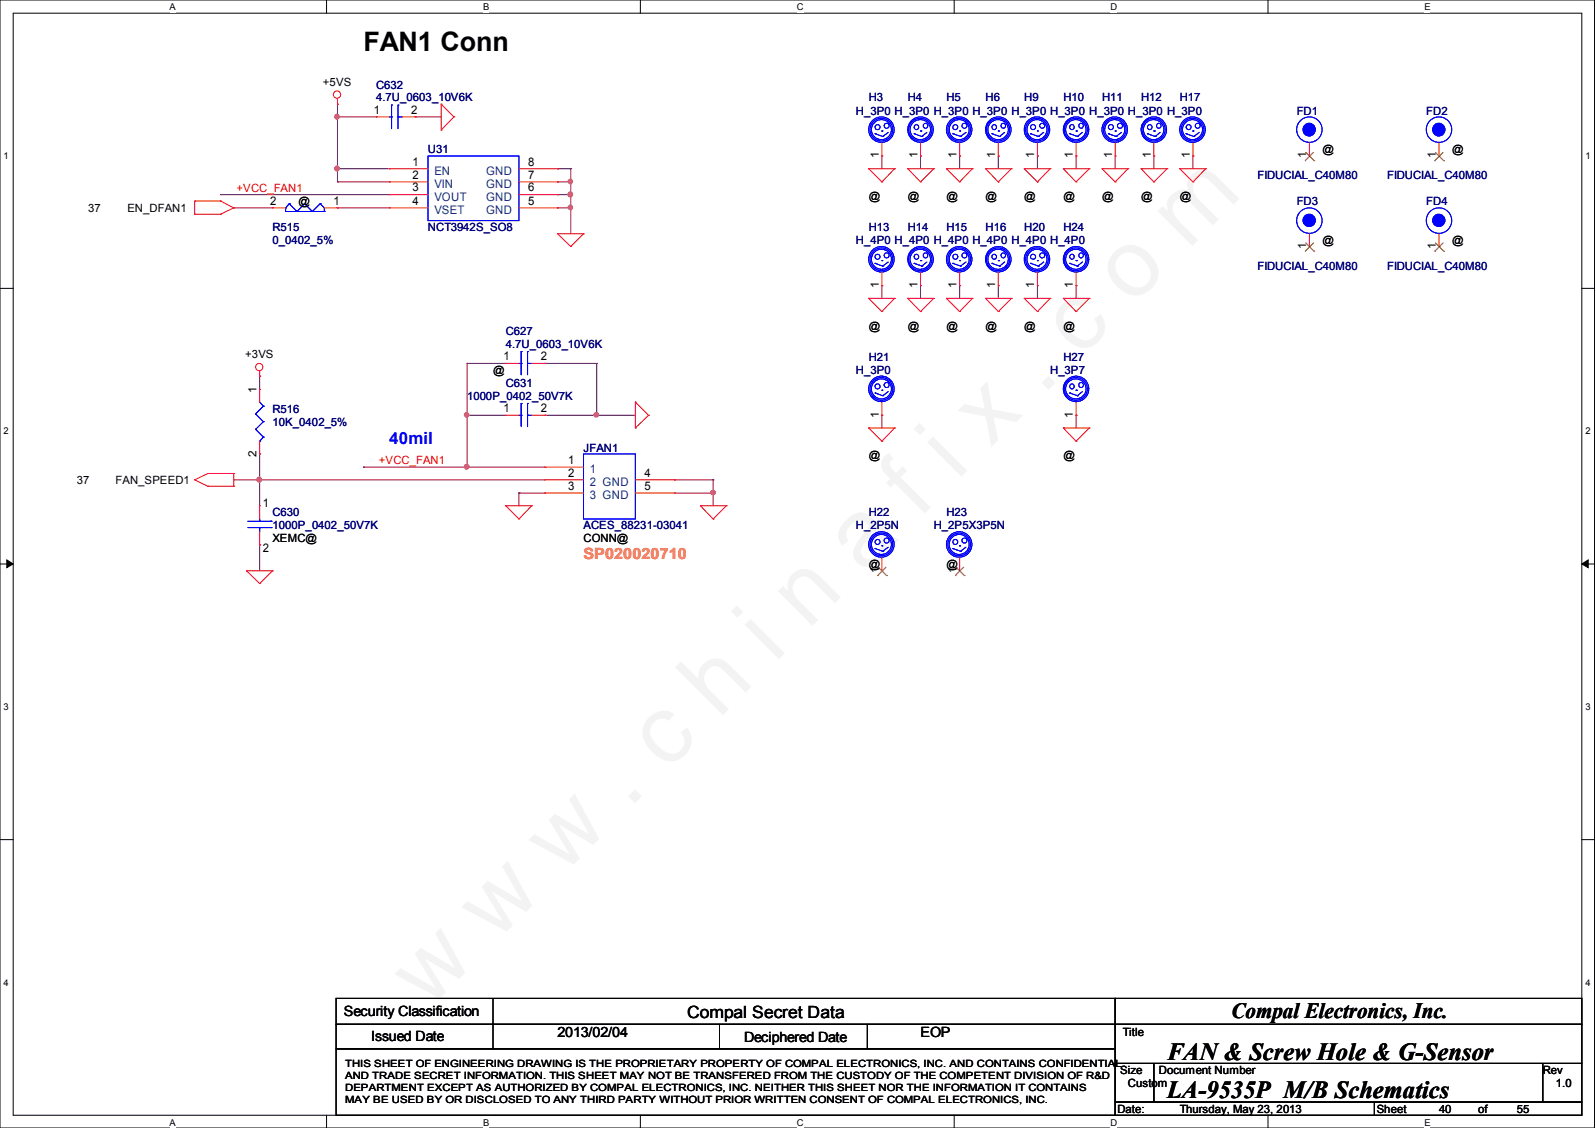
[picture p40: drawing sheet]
<svg xmlns="http://www.w3.org/2000/svg" width="297mm" height="210mm" viewBox="0 0 297 210" stroke-linecap="round" stroke-linejoin="round" font-family="sans-serif">
<defs><g id="words">
<text font-size="17.6" fill="#f0f" x="79.7" y="188" transform="rotate(-45 79.7 188)">w w w . c h i n a f i x . c o m</text>
<text font-size="5" x="67.6" y="9.6">FAN1 Conn</text>
<g font-size="4.6">
<text x="217.3" y="197.3">FAN &amp; Screw Hole &amp; G-Sensor</text>
<text x="217.3" y="204.5">LA-9535P M/B Schematics</text>
</g>
<text font-size="4.1" x="229.3" y="189.5">Compal Electronics, Inc.</text>
<text font-size="3.1" fill="#00f" x="72.5" y="82.6">40mil</text>
<text font-size="3.1" x="127.9" y="189.5">Compal Secret Data</text>
<text font-size="2.9" fill="#ff8000" x="108.6" y="104.1">SP020020710</text>
<g font-size="2.6">
<text x="64" y="189.1">Security Classification</text>
<text x="69.1" y="193.8">Issued Date</text>
<text x="103.8" y="193">2013/02/04</text>
<text x="138.5" y="194">Deciphered Date</text>
<text x="171.4" y="193">EOP</text>
</g>
<g font-size="2.2">
<text x="69.6" y="21.2">1</text>
<text x="76.5" y="21.2">2</text>
<text x="76.8" y="30.8">1</text>
<text x="76.8" y="33.3">2</text>
<text x="76.8" y="35.6">3</text>
<text x="98.3" y="30.8">8</text>
<text x="98.3" y="33.3">7</text>
<text x="98.3" y="35.6">6</text>
<text x="50.3" y="38.1">2</text>
<text x="62.1" y="38.1">1</text>
<text x="76.8" y="38.1">4</text>
<text x="98.3" y="38.1">5</text>
<text x="93.7" y="67.1">1</text>
<text x="100.7" y="67.1">2</text>
<text x="93.7" y="76.7">1</text>
<text x="100.7" y="76.7">2</text>
<text x="105.8" y="86.4">1</text>
<text x="105.8" y="88.7">2</text>
<text x="120" y="88.7">4</text>
<text x="48.9" y="94.4">1</text>
<text x="105.8" y="91.2">3</text>
<text x="120" y="91.2">5</text>
<text x="48.9" y="102.8">2</text>
</g>
<g font-size="2.2" fill="#004080">
<text x="80.9" y="32.5">EN</text>
<text x="80.9" y="35">VIN</text>
<text x="90.5" y="32.5">GND</text>
<text x="90.5" y="35">GND</text>
<text x="80.9" y="37.3">VOUT</text>
<text x="80.9" y="39.8">VSET</text>
<text x="90.5" y="37.3">GND</text>
<text x="90.5" y="39.8">GND</text>
<text x="109.8" y="88.1">1</text>
<text x="109.8" y="90.4">2 GND</text>
<text x="109.8" y="92.9">3 GND</text>
</g>
<g font-size="2.1">
<text x="60.1" y="16">+5VS</text>
<text x="163.6" y="29.5" transform="rotate(-90 163.6 29.5)">1</text>
<text x="170.8" y="29.5" transform="rotate(-90 170.8 29.5)">1</text>
<text x="178.1" y="29.5" transform="rotate(-90 178.1 29.5)">1</text>
<text x="185.3" y="29.5" transform="rotate(-90 185.3 29.5)">1</text>
<text x="192.5" y="29.5" transform="rotate(-90 192.5 29.5)">1</text>
<text x="199.7" y="29.5" transform="rotate(-90 199.7 29.5)">1</text>
<text x="207" y="29.5" transform="rotate(-90 207 29.5)">1</text>
<text x="214.2" y="29.5" transform="rotate(-90 214.2 29.5)">1</text>
<text x="221.5" y="29.5" transform="rotate(-90 221.5 29.5)">1</text>
<text x="243.2" y="29.5" transform="rotate(-90 243.2 29.5)">1</text>
<text x="246.2" y="28.5">@</text>
<text x="267.3" y="29.5" transform="rotate(-90 267.3 29.5)">1</text>
<text x="270.3" y="28.5">@</text>
<text x="16.4" y="39.4">37</text>
<text x="23.7" y="39.4">EN_DFAN1</text>
<text x="55.5" y="38.2">@</text>
<text x="161.7" y="37.3">@</text>
<text x="169" y="37.3">@</text>
<text x="176.2" y="37.3">@</text>
<text x="183.5" y="37.3">@</text>
<text x="190.7" y="37.3">@</text>
<text x="198" y="37.3">@</text>
<text x="205.2" y="37.3">@</text>
<text x="212.4" y="37.3">@</text>
<text x="219.6" y="37.3">@</text>
<text x="243.2" y="46.4" transform="rotate(-90 243.2 46.4)">1</text>
<text x="246.2" y="45.5">@</text>
<text x="267.3" y="46.4" transform="rotate(-90 267.3 46.4)">1</text>
<text x="270.3" y="45.5">@</text>
<text x="163.6" y="53.6" transform="rotate(-90 163.6 53.6)">1</text>
<text x="170.8" y="53.6" transform="rotate(-90 170.8 53.6)">1</text>
<text x="178.1" y="53.6" transform="rotate(-90 178.1 53.6)">1</text>
<text x="185.3" y="53.6" transform="rotate(-90 185.3 53.6)">1</text>
<text x="192.5" y="53.6" transform="rotate(-90 192.5 53.6)">1</text>
<text x="199.7" y="53.6" transform="rotate(-90 199.7 53.6)">1</text>
<text x="161.7" y="61.4">@</text>
<text x="169" y="61.4">@</text>
<text x="176.2" y="61.4">@</text>
<text x="183.5" y="61.4">@</text>
<text x="190.7" y="61.4">@</text>
<text x="198" y="61.4">@</text>
<text x="45.6" y="66.6">+3VS</text>
<text x="91.8" y="69.6">@</text>
<text x="47.8" y="73.2" transform="rotate(-90 47.8 73.2)">1</text>
<text x="163.6" y="77.7" transform="rotate(-90 163.6 77.7)">1</text>
<text x="199.7" y="77.7" transform="rotate(-90 199.7 77.7)">1</text>
<text x="47.8" y="85" transform="rotate(-90 47.8 85)">2</text>
<text x="161.7" y="85.5">@</text>
<text x="198" y="85.5">@</text>
<text x="14.3" y="90.1">37</text>
<text x="21.5" y="90.1">FAN_SPEED1</text>
<text x="50.7" y="100.9">XEMC@</text>
<text x="108.6" y="100.9">CONN@</text>
<text x="161.7" y="105.7">@</text>
<text x="163.6" y="106.7" transform="rotate(-90 163.6 106.7)">1</text>
<text x="176.2" y="105.7">@</text>
<text x="178.1" y="106.7" transform="rotate(-90 178.1 106.7)">1</text>
<text x="209" y="192.9">Title</text>
<text x="208.5" y="199.9">Size</text>
<text x="210" y="202.3">Custom</text>
<text x="215.7" y="199.9">Document Number</text>
<text x="287.2" y="199.9">Rev</text>
<text x="289.6" y="202.3">1.0</text>
<text x="208" y="207.1">Date:</text>
<text x="219.6" y="207.1">Thursday, May 23, 2013</text>
<text x="256.3" y="207.1">Sheet</text>
<text x="267.9" y="207.1">40</text>
<text x="275.2" y="207.1">of</text>
<text x="282.4" y="207.1">55</text>
</g>
<g font-size="2.1" fill="#000080">
<text x="70" y="16.5">C632</text>
<text x="70" y="18.9">4.7U_0603_10V6K</text>
<text x="159.3" y="21.3">H_3P0 H_3P0 H_3P0 H_3P0 H_3P0 H_3P0 H_3P0 H_3P0 H_3P0</text>
<text x="161.7" y="18.9">H3</text>
<text x="169" y="18.9">H4</text>
<text x="176.2" y="18.9">H5</text>
<text x="183.5" y="18.9">H6</text>
<text x="190.7" y="18.9">H9</text>
<text x="198" y="18.9">H10</text>
<text x="205.2" y="18.9">H11</text>
<text x="212.4" y="18.9">H12</text>
<text x="219.6" y="18.9">H17</text>
<text x="241.4" y="21.3">FD1</text>
<text x="265.5" y="21.3">FD2</text>
<text x="79.7" y="28.5">U31</text>
<text x="234.1" y="33.4">FIDUCIAL_C40M80</text>
<text x="258.2" y="33.4">FIDUCIAL_C40M80</text>
<text x="241.4" y="38.2">FD3</text>
<text x="265.5" y="38.2">FD4</text>
<text x="50.7" y="43">R515</text>
<text x="50.7" y="45.5">0_0402_5%</text>
<text x="79.7" y="43">NCT3942S_SO8</text>
<text x="159.3" y="45.5">H_4P0 H_4P0 H_4P0 H_4P0 H_4P0 H_4P0</text>
<text x="161.7" y="43">H13</text>
<text x="169" y="43">H14</text>
<text x="176.2" y="43">H15</text>
<text x="183.5" y="43">H16</text>
<text x="190.7" y="43">H20</text>
<text x="198" y="43">H24</text>
<text x="234.1" y="50.3">FIDUCIAL_C40M80</text>
<text x="258.2" y="50.3">FIDUCIAL_C40M80</text>
<text x="94.2" y="62.3">C627</text>
<text x="94.2" y="64.8">4.7U_0603_10V6K</text>
<text x="94.2" y="72">C631</text>
<text x="159.3" y="69.6">H_3P0</text>
<text x="161.7" y="67.1">H21</text>
<text x="195.5" y="69.6">H_3P7</text>
<text x="198" y="67.1">H27</text>
<text x="50.7" y="76.8">R516</text>
<text x="87" y="74.4">1000P_0402_50V7K</text>
<text x="50.7" y="79.2">10K_0402_5%</text>
<text x="108.6" y="84.1">JFAN1</text>
<text x="50.7" y="96.1">C630</text>
<text x="50.7" y="98.6">1000P_0402_50V7K</text>
<text x="108.6" y="98.6">ACES_88231-03041</text>
<text x="159.3" y="98.6">H_2P5N</text>
<text x="161.7" y="96.1">H22</text>
<text x="173.8" y="98.6">H_2P5X3P5N</text>
<text x="176.2" y="96.1">H23</text>
</g>
<g font-size="2.1" fill="#f00">
<text x="44" y="35.7">+VCC_FAN1</text>
<text x="70.5" y="86.4">+VCC_FAN1</text>
</g>
<g font-size="1.9">
<text x="64.3" y="198.6">THIS SHEET OF ENGINEERING DRAWING IS THE PROPRIETARY PROPERTY OF COMPAL ELECTRONICS, INC. AND CONTAINS CONFIDENTIAL</text>
<text x="64.3" y="200.8">AND TRADE SECRET INFORMATION. THIS SHEET MAY NOT BE TRANSFERED FROM THE CUSTODY OF THE COMPETENT DIVISION OF R&amp;D</text>
<text x="64.3" y="203">DEPARTMENT EXCEPT AS AUTHORIZED BY COMPAL ELECTRONICS, INC. NEITHER THIS SHEET NOR THE INFORMATION IT CONTAINS</text>
<text x="64.3" y="205.2">MAY BE USED BY OR DISCLOSED TO ANY THIRD PARTY WITHOUT PRIOR WRITTEN CONSENT OF COMPAL ELECTRONICS, INC.</text>
</g>
<g font-size="1.7">
<text x="31.6" y="1.9">A</text>
<text x="89.9" y="1.9">B</text>
<text x="148.3" y="1.9">C</text>
<text x="206.8" y="1.9">D</text>
<text x="265.2" y="1.9">E</text>
<text x=".7" y="29.6">1</text>
<text x="295.1" y="29.6">1</text>
<text x=".7" y="80.9">2</text>
<text x="295.1" y="80.9">2</text>
<text x=".7" y="132.2">3</text>
<text x="295.1" y="132.2">3</text>
<text x=".7" y="183.5">4</text>
<text x="295.1" y="183.5">4</text>
<text x="31.6" y="209.5">A</text>
<text x="89.9" y="209.5">B</text>
<text x="148.3" y="209.5">C</text>
<text x="206.8" y="209.5">D</text>
<text x="265.2" y="209.5">E</text>
</g>
</g></defs>
<path d="M0 0h296.8v210h-296.8zM2.5 2.5h292v205.1h-292z" fill="none" stroke="#000" stroke-width=".19"/>
<g fill="#fff">
<path d="M31.6 .3h1.1v2h-1.1z"/>
<path d="M31.6 207.9h1.1v2h-1.1z"/>
</g>
<path d="M60.8 0v2.5M60.8 207.6v2.4" fill="none" stroke="#000" stroke-width=".19"/>
<g fill="#fff">
<path d="M89.9 .3h1.1v2h-1.1z"/>
<path d="M89.9 207.9h1.1v2h-1.1z"/>
</g>
<path d="M119.2 0v2.5M119.2 207.6v2.4" fill="none" stroke="#000" stroke-width=".19"/>
<g fill="#fff">
<path d="M148.3 .3h1.2v2h-1.2z"/>
<path d="M148.3 207.9h1.2v2h-1.2z"/>
</g>
<path d="M177.6 0v2.5M177.6 207.6v2.4" fill="none" stroke="#000" stroke-width=".19"/>
<g fill="#fff">
<path d="M206.8 .3h1.1v2h-1.1z"/>
<path d="M206.8 207.9h1.1v2h-1.1z"/>
</g>
<path d="M236.1 0v2.5M236.1 207.6v2.4" fill="none" stroke="#000" stroke-width=".19"/>
<g fill="#fff">
<path d="M265.2 .3h1.1v2h-1.1z"/>
<path d="M265.2 207.9h1.1v2h-1.1z"/>
<path d="M.7 28h.9v2h-.9z"/>
<path d="M295.1 28h1v2h-1z"/>
<path d="M.7 79.2h.9v2h-.9z"/>
<path d="M295.1 79.2h1v2h-1z"/>
</g>
<path d="M0 53.7h2.5M294.5 53.7h2.4" fill="none" stroke="#000" stroke-width=".19"/>
<g fill="#fff">
<path d="M.7 130.6h.9v1.9h-.9z"/>
<path d="M295.1 130.6h1v1.9h-1z"/>
</g>
<path d="M0 105h2.5M294.5 105h2.4" fill="none" stroke="#000" stroke-width=".19"/>
<path d="M1.3 104.2l1.2 .8-1.2 .7zM294.5 105l1.2-.8v1.5z" fill="#000" stroke="#000" stroke-width=".19"/>
<g fill="#fff">
<path d="M.7 181.9h.9v1.9h-.9z"/>
<path d="M295.1 181.9h1v1.9h-1z"/>
</g>
<g fill="none" stroke="#000" stroke-width=".19">
<path d="M0 156.3h2.5M294.5 156.3h2.4M62.6 185.8h145v4.9h-145zM62.6 190.7h145v4.5h-145zM62.6 195.2h145v12.4h-145zM91.8 195.2h.1M91.8 190.7v4.5M133.9 195.2h.1M133.9 190.7v4.5M161.5 195.2h.1M161.5 190.7v4.5M207.6 185.8h86.9v4.9h-86.9z"/>
<path d="M207.6 190.7h86.9v7.3h-86.9zM207.6 198h7.2v7.1h-7.2zM214.8 198h72.4v7.1h-72.4zM287.2 198h7.3v7.1h-7.3zM207.6 205.1h48.3v2.5h-48.3zM255.9 205.1h38.6v2.5h-38.6z"/>
</g>
<g fill="none" stroke="#800040" stroke-width=".19">
<path d="M62.8 19.4h.1M62.8 19.4v14.5M41.1 36.2h.1M41.1 36.2h31.4M43.5 38.7h.1M43.5 38.7h7.2M62.8 21.8h.1M62.8 31.4h.1M62.8 33.9h.1M62.8 38.7h.1M62.8 38.7h9.7M62.8 21.8h7.2"/>
<path d="M62.8 31.4h9.7M62.8 33.9h9.7M77.3 21.8h.1M77.3 21.8h4.8M48.3 70h.1M48.3 70v2.5M43.5 89.3h.1M43.5 89.3h57.9M48.3 84.5h.1M48.3 89.3h.1M48.3 84.5v9.6M48.3 101.4h.1"/>
<path d="M48.3 101.4v4.9"/>
</g>
<g fill="#f0f" stroke="#f0f" stroke-width=".19">
<circle cx="62.7" cy="21.7" r=".45"/>
<circle cx="62.7" cy="31.4" r=".45"/>
<circle cx="48.2" cy="89.3" r=".45"/>
</g>
<g fill="none" stroke="#f00" stroke-width=".19">
<path d="M62.8 19.4h.1M62.8 18.4v1M82.1 19.4h.1M82.1 19.4v4.8l2.4-2.4M82.1 19.4l2.4 2.4M36.2 37.4h.1M36.2 39.9h.1M36.2 37.4h4.9M36.2 37.4v2.5M36.2 39.9h4.9M41.1 37.4h.1M41.1 39.9h.1"/>
<path d="M41.1 37.4l2.4 1.3M43.5 38.7h.1M43.5 38.7l-2.4 1.2M50.7 38.7h.1M50.7 38.7h2.5M60.4 38.7h2.4M62.8 38.7h.1M70 21.8h.1M70 21.8h2.5M74.8 21.8h2.5M77.3 21.8h.1M84.5 21.8h.1"/>
<path d="M243.8 29h.1M243.8 26.6v2.4M267.9 29h.1M267.9 26.6v2.4M243.8 45.9h.1M243.8 43.5v2.4M267.9 45.9h.1M267.9 43.5v2.4M48.3 70h.1M48.3 72.5h.1M48.3 69.1v.9M48.3 72.5v2.3"/>
<path d="M36.2 89.3h.1M36.2 89.3l2.5 1.2M38.7 88.1h.1M38.7 90.5h.1M38.7 88.1h4.8M38.7 88.1l-2.5 1.2M38.7 90.5h4.8M43.5 90.5h.1M43.5 88.1h.1M43.5 88.1v2.4M48.3 94.1h.1M48.3 84.5h.1"/>
<path d="M48.3 82.1v2.4M48.3 94.1v2.5M48.3 99v2.4M45.9 106.3h.1M45.9 106.3h4.8M45.9 106.3l2.4 2.3M48.3 108.6h.1M48.3 101.4h.1M50.7 106.3h.1M50.7 106.3l-2.4 2.3"/>
<circle cx="62.7" cy="17.6" r=".68"/>
<circle cx="48.3" cy="68.3" r=".68"/>
</g>
<g fill="#00f" stroke="#00f" stroke-width=".19">
<circle cx="243.7" cy="24.1" r="1.17"/>
<circle cx="267.8" cy="24.1" r="1.17"/>
<circle cx="267.8" cy="41" r="1.14"/>
<circle cx="243.7" cy="41" r="1.14"/>
</g>
<g fill="none" stroke="#00f" stroke-width=".19">
<path d="M72.9 19.6h.1M72.9 19.6v4.4M74.1 19.6h.1M74.1 19.6v4.4M53.2 38.7h.1M53.2 39.4h.1M53.2 39.4h7.2M53.2 38.7v.7M53.8 37.9h.1M53.8 37.9l1.5 1.5M53.8 37.9l-.6 .8M55.3 39.4h.1"/>
<path d="M56.7 37.9h.1M56.7 37.9l1.5 1.5M56.7 37.9l-1.4 1.5M58.2 39.4h.1M59.6 37.9h.1M59.6 37.9l.8 .8v.7M59.6 37.9l-1.4 1.5M60.4 39.4h.1M72.5 21.8h.4M72.9 21.8h.1M74.1 21.8h.1M74.1 21.8h.7"/>
<path d="M47.6 77h.1M47.6 79.9h.1M47.6 77l1.4 1.5M47.6 79.9l1.4 1.5M48.3 74.8l.7 .8M49 75.6h.1M49 78.5h.1M49 75.6l-1.4 1.4M49 78.5l-1.4 1.4M46.1 98.2h4.4M46.1 97h4.4M48.3 97h.1"/>
<path d="M48.3 98.2h.1M48.3 82.1h.1M48.3 96.6v.4M48.3 98.2v.8M49 81.4h.1M49 81.4l-.7 .7M50.5 98.2h.1M50.5 97h.1"/>
<circle cx="163.4" cy="23.7" r=".47"/>
<circle cx="164.1" cy="24.1" r="1.86"/>
<circle cx="164.1" cy="24.1" r="2.37"/>
<circle cx="164.1" cy="24.1" r="2.12"/>
<circle cx="165.1" cy="23.4" r=".47"/>
<circle cx="170.6" cy="23.7" r=".45"/>
<circle cx="171.3" cy="24.1" r="1.88"/>
<circle cx="171.3" cy="24.1" r="2.14"/>
<circle cx="171.4" cy="24.1" r="2.37"/>
<circle cx="172.3" cy="23.4" r=".45"/>
<circle cx="177.8" cy="23.7" r=".47"/>
<circle cx="178.6" cy="24.1" r="1.86"/>
<circle cx="178.6" cy="24.1" r="2.37"/>
<circle cx="178.6" cy="24.1" r="2.12"/>
<circle cx="179.5" cy="23.4" r=".47"/>
<circle cx="185.1" cy="23.7" r=".45"/>
<circle cx="185.8" cy="24.1" r="1.88"/>
<circle cx="185.8" cy="24.1" r="2.14"/>
<circle cx="185.8" cy="24.1" r="2.37"/>
<circle cx="186.8" cy="23.4" r=".45"/>
<circle cx="192.3" cy="23.7" r=".47"/>
<circle cx="193" cy="24.1" r="1.86"/>
<circle cx="193" cy="24.1" r="2.37"/>
<circle cx="193" cy="24.1" r="2.12"/>
<circle cx="194" cy="23.4" r=".47"/>
<circle cx="199.5" cy="23.7" r=".45"/>
<circle cx="200.3" cy="24.1" r="1.88"/>
<circle cx="200.3" cy="24.1" r="2.14"/>
<circle cx="200.3" cy="24.1" r="2.37"/>
<circle cx="201.2" cy="23.4" r=".45"/>
<circle cx="206.8" cy="23.7" r=".47"/>
<circle cx="207.5" cy="24.1" r="1.86"/>
<circle cx="207.5" cy="24.1" r="2.37"/>
<circle cx="207.5" cy="24.1" r="2.12"/>
<circle cx="208.5" cy="23.4" r=".47"/>
<circle cx="214" cy="23.7" r=".45"/>
<circle cx="214.8" cy="24.1" r="1.88"/>
<circle cx="214.8" cy="24.1" r="2.14"/>
<circle cx="214.8" cy="24.1" r="2.37"/>
<circle cx="215.7" cy="23.4" r=".45"/>
<circle cx="221.3" cy="23.7" r=".47"/>
<circle cx="222" cy="24.1" r="1.86"/>
<circle cx="222" cy="24.1" r="2.37"/>
<circle cx="222" cy="24.1" r="2.12"/>
<circle cx="223" cy="23.4" r=".47"/>
<circle cx="243.8" cy="24.1" r="2.37"/>
<circle cx="267.9" cy="24.1" r="2.37"/>
<circle cx="243.8" cy="41.1" r="2.37"/>
<circle cx="267.9" cy="41.1" r="2.37"/>
</g>
<g fill="none" stroke="#804000" stroke-width=".19">
<path d="M243 29.9h.1M243 28.3l1.6 1.6M244.6 28.3l-1.6 1.6M244.6 29.9h.1M267.1 29.9h.1M267.2 28.3l1.6 1.6M268.7 28.3l-1.6 1.6M268.8 29.9h.1M243 46.8h.1M243 45.2l1.6 1.6M244.6 45.2l-1.6 1.6M244.6 46.8h.1"/>
<path d="M267.1 46.8h.1M267.2 45.2l1.6 1.6M268.7 45.2l-1.6 1.6M268.8 46.8h.1"/>
</g>
<use href="#words"/>
</svg>
